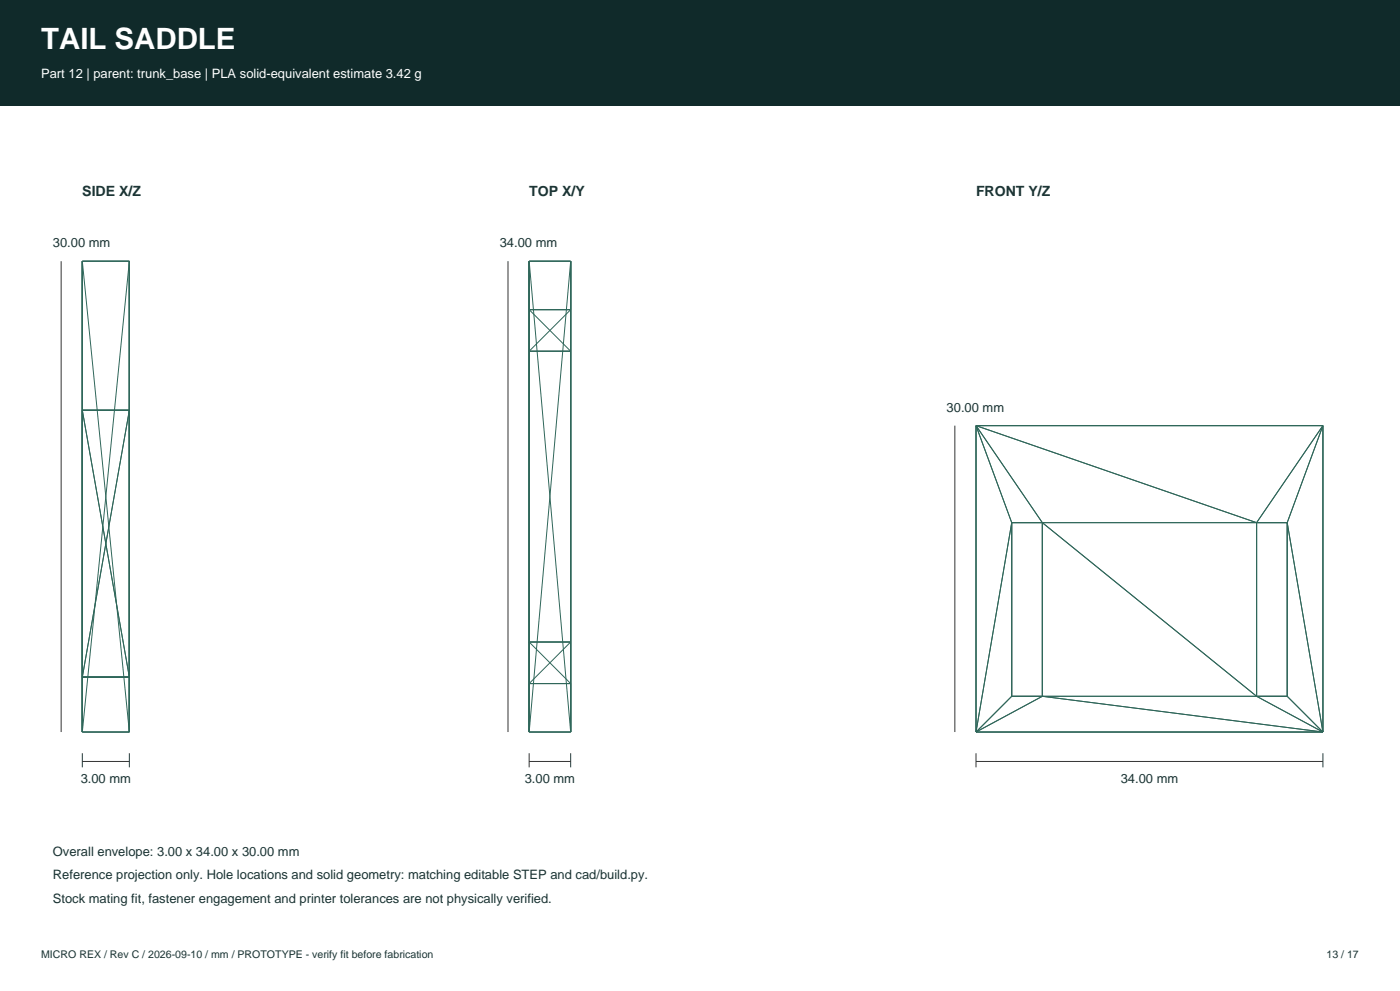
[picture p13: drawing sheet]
<svg xmlns="http://www.w3.org/2000/svg" width="420mm" height="297mm" viewBox="0 0 420 297" stroke-linecap="round" stroke-linejoin="round" font-family="sans-serif">
<defs><g id="words">
<text font-size="8.8" fill="#fff" x="12.3" y="14.8">TAIL SADDLE</text>
<g font-size="4.2" fill="#1a3333">
<text x="24.7" y="58.9">SIDE X/Z</text>
<text x="158.7" y="58.9">TOP X/Y</text>
<text x="292.8" y="58.9">FRONT Y/Z</text>
</g>
<text font-size="3.9" fill="#fff" x="12.3" y="23.3">Part 12 | parent: trunk_base | PLA solid-equivalent estimate 3.42 g</text>
<g font-size="3.9" fill="#1a3333">
<text x="15.9" y="74">30.00 mm</text>
<text x="149.9" y="74">34.00 mm</text>
<text x="284" y="123.3">30.00 mm</text>
<text x="24.2" y="234.6">3.00 mm</text>
<text x="157.4" y="234.6">3.00 mm</text>
<text x="336.2" y="234.6">34.00 mm</text>
<text x="15.9" y="256.4">Overall envelope: 3.00 x 34.00 x 30.00 mm</text>
<text x="15.9" y="263.5">Reference projection only. Hole locations and solid geometry: matching editable STEP and cad/build.py.</text>
<text x="15.9" y="270.5">Stock mating fit, fastener engagement and printer tolerances are not physically verified.</text>
</g>
<g font-size="3.2" fill="#1a3333">
<text x="12.3" y="287.1">MICRO REX / Rev C / 2026-09-10 / mm / PROTOTYPE - verify fit before fabrication</text>
<text x="397.9" y="287.1">13 / 17</text>
</g>
</g></defs>
<path d="M0 0h420v31.8h-420z" fill-rule="evenodd" fill="#102a2a"/>
<g fill="none" stroke="#2f675a" stroke-width=".3">
<path d="M24.7 78.3v141.1M24.7 78.3l14.1 141.1M24.7 78.3h14.1M38.8 78.3v141.1M38.8 78.3l-14.1 141.1M158.7 78.3h12.5M158.7 78.3v141.1M158.7 78.3l12.5 141.1M171.2 78.3v141.1M171.2 78.3l-12.5 141.1M158.7 92.8h12.5l-12.5 12.5h12.5zM24.7 123l14.1 79.9h-14.1l14.1-79.9z"/>
<path d="M292.8 127.6l10.7 29M292.8 127.6l19.9 29M292.8 127.6h104.1M292.8 127.6v91.8M292.8 127.6l84.2 29M396.9 127.6l-10.7 29M396.9 127.6v91.8M396.9 127.6l-19.9 29M303.5 156.6h82.7M303.5 156.6v52.1M303.5 156.6l-10.7 62.8M312.7 156.6l64.3 52.1"/>
<path d="M312.7 156.6v52.1M377 156.6v52.1M386.2 156.6v52.1M386.2 156.6l10.7 62.8M158.7 192.4h12.5l-12.5 12.5h12.5zM24.7 219.4h14.1M158.7 219.4h12.5M292.8 219.4h104.1M303.5 208.7h82.7M303.5 208.7l-10.7 10.7M312.7 208.7l84.2 10.7M312.7 208.7l-19.9 10.7"/>
<path d="M377 208.7l19.9 10.7M386.2 208.7l10.7 10.7"/>
</g>
<path d="M18.3 78.3v141.1M152.4 78.3v141.1M286.5 127.6v91.8M24.7 228.2h14.1M24.7 225.7v4.3M38.8 225.7v4.3M158.7 228.2h12.5M158.7 225.7v4.3M171.2 225.7v4.3M292.8 228.2h104.1M292.8 225.7v4.3M396.9 225.7v4.3" fill="none" stroke="#333" stroke-width=".3"/>
<use href="#words"/>
</svg>
